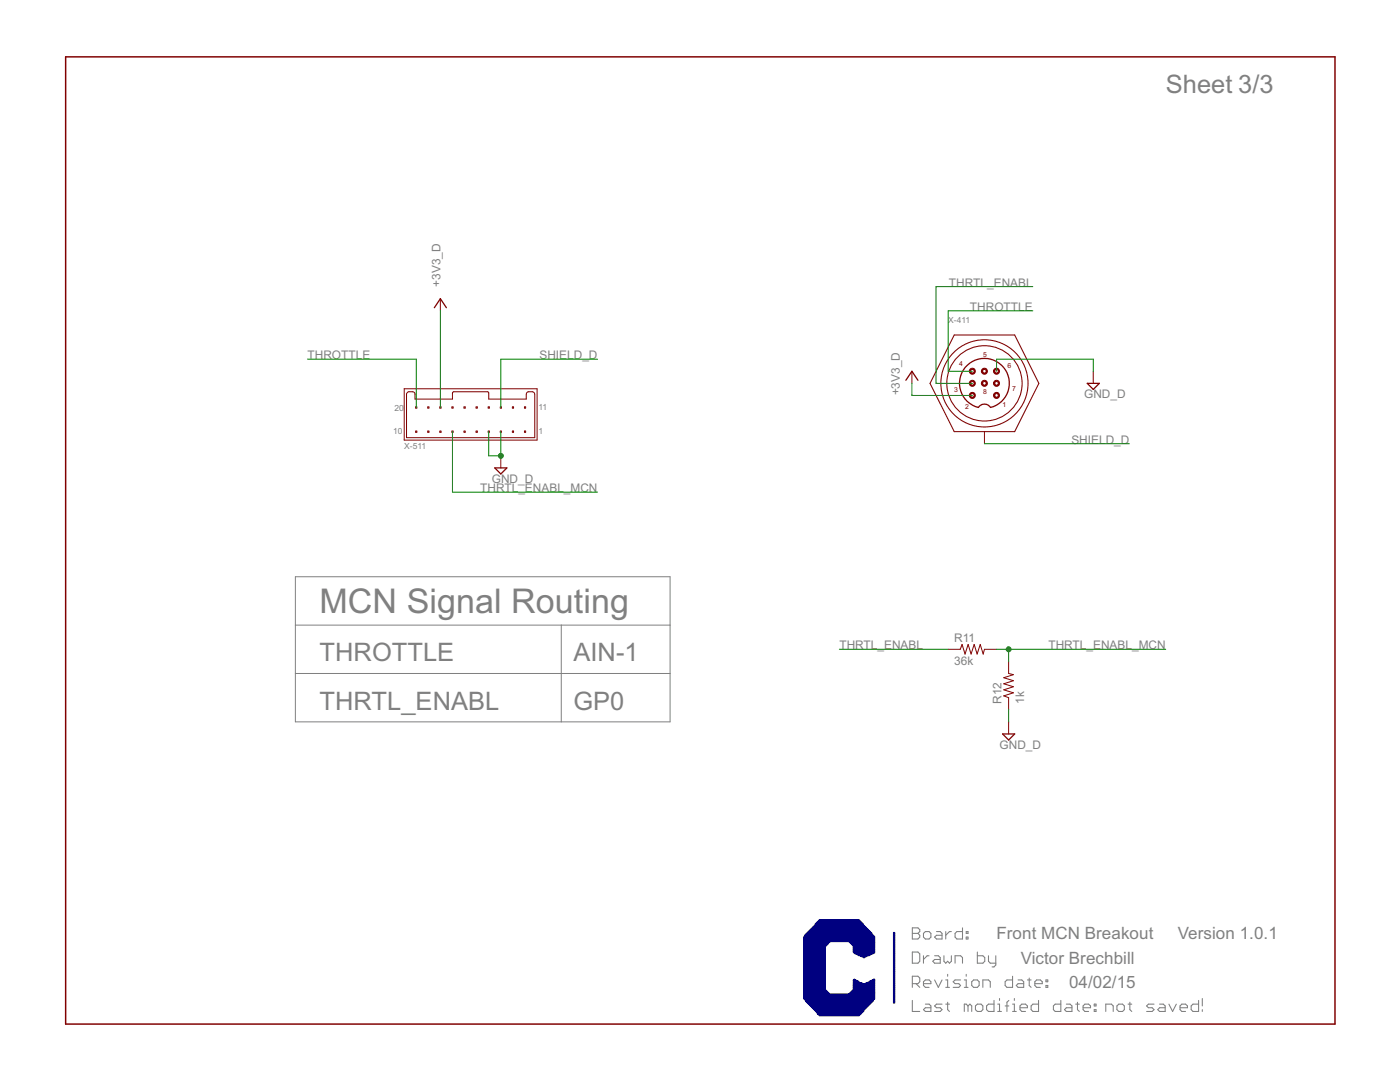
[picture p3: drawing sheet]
<svg xmlns="http://www.w3.org/2000/svg" width="279mm" height="216mm" viewBox="0 0 279 216" stroke-linecap="round" stroke-linejoin="round" font-family="sans-serif">
<defs><g id="words">
<text font-size="7.6" fill="#808080" x="63.8" y="122.3">MCN Signal Routing</text>
<g font-size="5.7" fill="#808080">
<text x="232.7" y="18.6">Sheet 3/3</text>
<text x="63.8" y="132">THROTTLE</text>
<text x="114.4" y="132">AIN-1</text>
<text x="63.8" y="141.6">THRTL_ENABL</text>
<text x="114.4" y="141.6">GP0</text>
</g>
<g font-size="3.8" fill="#808080">
<text x="198.9" y="187.5">Front MCN Breakout</text>
<text x="235.1" y="187.5">Version 1.0.1</text>
<text x="203.7" y="192.3">Victor Brechbill</text>
<text x="213.3" y="197.1">04/02/15</text>
</g>
<g font-size="2.6" fill="#808080">
<text x="87.9" y="57.2" transform="rotate(-90 87.9 57.2)">+3V3_D</text>
<text x="189.4" y="57.2">THRTL_ENABL</text>
<text x="193.6" y="62">THROTTLE</text>
<text x="61.4" y="71.7">THROTTLE</text>
<text x="107.7" y="71.7">SHIELD_D</text>
<text x="179.6" y="78.9" transform="rotate(-90 179.6 78.9)">+3V3_D</text>
<text x="216.4" y="79.5">GND_D</text>
<text x="213.8" y="88.5">SHIELD_D</text>
<text x="95.8" y="98.2">THRTL_ENABL_MCN</text>
<text x="98.1" y="96.4">GND_D</text>
<text x="167.5" y="129.6">THRTL_ENABL</text>
<text x="190.4" y="128.1">R11</text>
<text x="209.2" y="129.6">THRTL_ENABL_MCN</text>
<text x="190.4" y="132.7">36k</text>
<text x="199.9" y="140.4" transform="rotate(-90 199.9 140.4)">R12</text>
<text x="204.4" y="140.4" transform="rotate(-90 204.4 140.4)">1k</text>
<text x="199.5" y="149.5">GND_D</text>
</g>
<g font-size="1.9" fill="#808080">
<text x="189.2" y="64.4">X-411</text>
<text x="78.7" y="82">20</text>
<text x="107.4" y="81.8">11</text>
<text x="78.5" y="86.6">10</text>
<text x="80.7" y="89.5">X-511</text>
<text x="107.4" y="86.6">1</text>
</g>
<g font-size="1.5" fill="#800000">
<text x="196.2" y="71.2">5</text>
<text x="191.4" y="73.1">4</text>
<text x="201" y="73.4">6</text>
<text x="202" y="77.9">7</text>
<text x="190.4" y="78.2">3</text>
<text x="192.6" y="81.6">2</text>
<text x="196.2" y="78.7">8</text>
<text x="200.1" y="81.3">1</text>
</g>
</g></defs>
<g fill="#808080" stroke="#808080" stroke-width=".2">
<path d="M58.9 115.1h74.8z"/>
<path d="M133.7 115.1v9.6z"/>
<path d="M112 124.7h21.7z"/>
<path d="M58.9 124.7h53.1z"/>
<path d="M58.9 115.1v9.6z"/>
<path d="M58.9 124.7v9.7z"/>
<path d="M58.9 134.4h74.8z"/>
<path d="M133.7 124.7v9.7z"/>
<path d="M58.9 134.4v9.6z"/>
<path d="M58.9 144h53.1z"/>
<path d="M112 144h21.7z"/>
<path d="M133.7 134.4v9.6z"/>
<path d="M112 124.7v19.3z"/>
</g>
<g fill="#808080" stroke="#808080" stroke-width=".21">
<path d="M182.1 185.1v2.3z"/>
<path d="M182.1 185.1h1.1z"/>
<path d="M183.2 185.1l.4 .4z"/>
<path d="M183.6 185.5v.4z"/>
<path d="M183.6 185.9l-.4 .3z"/>
<path d="M183.2 186.2l.4 .4z"/>
<path d="M183.6 186.6v.4z"/>
<path d="M183.6 187l-.4 .4z"/>
<path d="M182.1 187.4h1.1z"/>
<path d="M182.1 186.2h1.1z"/>
<path d="M184.7 187.4h.7z"/>
<path d="M185.8 187l-.4 .4z"/>
<path d="M185.8 186.2v.8z"/>
<path d="M185.4 185.9l.4 .3z"/>
<path d="M184.7 185.9h.7z"/>
<path d="M184.3 186.2l.4-.3z"/>
<path d="M184.3 186.2v.8z"/>
<path d="M184.3 187l.4 .4z"/>
<path d="M186.9 185.9h.7z"/>
<path d="M187.6 185.9l.4 .3z"/>
<path d="M188 186.2v1.2z"/>
<path d="M186.9 187.4h1.1z"/>
<path d="M186.5 187l.4 .4z"/>
<path d="M186.5 187l.4-.4z"/>
<path d="M186.9 186.6h1.1z"/>
<path d="M188.7 185.9v1.5z"/>
<path d="M188.7 186.6l.8-.7z"/>
<path d="M189.5 185.9h.4z"/>
<path d="M192.1 185.1v2.3z"/>
<path d="M191 187.4h1.1z"/>
<path d="M190.6 187l.4 .4z"/>
<path d="M190.6 186.2v.8z"/>
<path d="M190.6 186.2l.4-.3z"/>
<path d="M191 185.9h1.1z"/>
<path d="M192.8 185.9h.4z"/>
<path d="M193.2 185.9v.3z"/>
<path d="M192.8 186.2h.4z"/>
<path d="M192.8 185.9v.3z"/>
<path d="M192.8 187h.4z"/>
<path d="M193.2 187v.4z"/>
<path d="M192.8 187.4h.4z"/>
<path d="M192.8 187v.4z"/>
<path d="M182.1 194.8v2.2z"/>
<path d="M182.1 194.8h1.1z"/>
<path d="M183.2 194.8l.4 .4z"/>
<path d="M183.6 195.2v.7z"/>
<path d="M183.6 195.9l-.4 .4z"/>
<path d="M182.1 196.3h1.1z"/>
<path d="M182.8 196.3l.8 .7z"/>
<path d="M184.7 197h.7z"/>
<path d="M184.3 196.6l.4 .4z"/>
<path d="M184.3 195.9v.7z"/>
<path d="M184.3 195.9l.4-.4z"/>
<path d="M184.7 195.5h.7z"/>
<path d="M185.4 195.5l.4 .4z"/>
<path d="M185.8 195.9v.4z"/>
<path d="M184.3 196.3h1.5z"/>
<path d="M186.5 195.5l.8 1.5z"/>
<path d="M188 195.5l-.7 1.5z"/>
<path d="M188.7 195.5h.4z"/>
<path d="M189.1 195.5v1.5z"/>
<path d="M188.7 197h.8z"/>
<path d="M189.1 194.4v.4z"/>
<path d="M190.2 197h1.1z"/>
<path d="M191.7 196.6l-.4 .4z"/>
<path d="M191.3 196.3l.4 .3z"/>
<path d="M190.6 196.3h.7z"/>
<path d="M190.2 195.9l.4 .4z"/>
<path d="M190.2 195.9l.4-.4z"/>
<path d="M190.6 195.5h1.1z"/>
<path d="M192.4 195.5h.4z"/>
<path d="M192.8 195.5v1.5z"/>
<path d="M192.4 197h.8z"/>
<path d="M192.8 194.4v.4z"/>
<path d="M194.3 197h.8z"/>
<path d="M195.4 196.6l-.3 .4z"/>
<path d="M195.4 195.9v.7z"/>
<path d="M195.1 195.5l.3 .4z"/>
<path d="M194.3 195.5h.8z"/>
<path d="M193.9 195.9l.4-.4z"/>
<path d="M193.9 195.9v.7z"/>
<path d="M193.9 196.6l.4 .4z"/>
<path d="M196.2 195.5v1.5z"/>
<path d="M196.2 195.5h1.1z"/>
<path d="M197.3 195.5l.3 .4z"/>
<path d="M197.6 195.9v1.1z"/>
<path d="M202.1 194.8v2.2z"/>
<path d="M201 197h1.1z"/>
<path d="M200.6 196.6l.4 .4z"/>
<path d="M200.6 195.9v.7z"/>
<path d="M200.6 195.9l.4-.4z"/>
<path d="M201 195.5h1.1z"/>
<path d="M203.2 195.5h.7z"/>
<path d="M203.9 195.5l.4 .4z"/>
<path d="M204.3 195.9v1.1z"/>
<path d="M203.2 197h1.1z"/>
<path d="M202.8 196.6l.4 .4z"/>
<path d="M202.8 196.6l.4-.3z"/>
<path d="M203.2 196.3h1.1z"/>
<path d="M205.4 195.2v1.4z"/>
<path d="M205.4 196.6l.4 .4z"/>
<path d="M205 195.5h.8z"/>
<path d="M206.9 197h.7z"/>
<path d="M206.5 196.6l.4 .4z"/>
<path d="M206.5 195.9v.7z"/>
<path d="M206.9 195.5l-.4 .4z"/>
<path d="M206.9 195.5h.7z"/>
<path d="M207.6 195.5l.4 .4z"/>
<path d="M208 195.9v.4z"/>
<path d="M206.5 196.3h1.5z"/>
<path d="M208.7 195.5h.4z"/>
<path d="M209.1 195.5v.4z"/>
<path d="M208.7 195.9h.4z"/>
<path d="M208.7 195.5v.4z"/>
<path d="M208.7 196.6h.4z"/>
<path d="M209.1 196.6v.4z"/>
<path d="M208.7 197h.4z"/>
<path d="M208.7 196.6v.4z"/>
<path d="M182.1 199.6v2.2z"/>
<path d="M182.1 201.8h1.5z"/>
<path d="M184.7 200.4h.7z"/>
<path d="M185.4 200.4l.4 .3z"/>
<path d="M185.8 200.7v1.1z"/>
<path d="M184.7 201.8h1.1z"/>
<path d="M184.3 201.5l.4 .3z"/>
<path d="M184.3 201.5l.4-.4z"/>
<path d="M184.7 201.1h1.1z"/>
<path d="M186.5 201.8h1.1z"/>
<path d="M187.6 201.8l.4-.3z"/>
<path d="M187.6 201.1l.4 .4z"/>
<path d="M186.9 201.1h.7z"/>
<path d="M186.5 200.7l.4 .4z"/>
<path d="M186.5 200.7l.4-.3z"/>
<path d="M186.9 200.4h1.1z"/>
<path d="M189.1 200v1.5z"/>
<path d="M189.1 201.5l.4 .3z"/>
<path d="M188.7 200.4h.8z"/>
<path d="M192.4 200.4v1.4z"/>
<path d="M192.4 200.4h.4z"/>
<path d="M192.8 200.4l.4 .3z"/>
<path d="M193.2 200.7v1.1z"/>
<path d="M193.2 200.7l.4-.3z"/>
<path d="M193.6 200.4l.3 .3z"/>
<path d="M193.9 200.7v1.1z"/>
<path d="M195.1 201.8h.7z"/>
<path d="M195.8 201.8l.4-.3z"/>
<path d="M196.2 200.7v.8z"/>
<path d="M195.8 200.4l.4 .3z"/>
<path d="M195.1 200.4h.7z"/>
<path d="M194.7 200.7l.4-.3z"/>
<path d="M194.7 200.7v.8z"/>
<path d="M194.7 201.5l.4 .3z"/>
<path d="M198.4 199.6v2.2z"/>
<path d="M197.3 201.8h1.1z"/>
<path d="M196.9 201.5l.4 .3z"/>
<path d="M196.9 200.7v.8z"/>
<path d="M196.9 200.7l.4-.3z"/>
<path d="M197.3 200.4h1.1z"/>
<path d="M199.1 200.4h.4z"/>
<path d="M199.5 200.4v1.4z"/>
<path d="M199.1 201.8h.8z"/>
<path d="M199.5 199.2v.4z"/>
<path d="M201 200v1.8z"/>
<path d="M201 200l.3-.4z"/>
<path d="M200.6 200.7h.7z"/>
<path d="M202.1 200.4h.3z"/>
<path d="M202.4 200.4v1.4z"/>
<path d="M202.1 201.8h.7z"/>
<path d="M202.4 199.2v.4z"/>
<path d="M203.9 201.8h.8z"/>
<path d="M203.6 201.5l.3 .3z"/>
<path d="M203.6 200.7v.8z"/>
<path d="M203.6 200.7l.3-.3z"/>
<path d="M203.9 200.4h.8z"/>
<path d="M204.7 200.4l.3 .3z"/>
<path d="M205 200.7v.4z"/>
<path d="M203.6 201.1h1.4z"/>
<path d="M207.3 199.6v2.2z"/>
<path d="M206.1 201.8h1.2z"/>
<path d="M205.8 201.5l.3 .3z"/>
<path d="M205.8 200.7v.8z"/>
<path d="M205.8 200.7l.3-.3z"/>
<path d="M206.1 200.4h1.2z"/>
<path d="M211.7 199.6v2.2z"/>
<path d="M210.6 201.8h1.1z"/>
<path d="M210.2 201.5l.4 .3z"/>
<path d="M210.2 200.7v.8z"/>
<path d="M210.2 200.7l.4-.3z"/>
<path d="M210.6 200.4h1.1z"/>
<path d="M212.8 200.4h.8z"/>
<path d="M213.6 200.4l.3 .3z"/>
<path d="M213.9 200.7v1.1z"/>
<path d="M212.8 201.8h1.1z"/>
<path d="M212.4 201.5l.4 .3z"/>
<path d="M212.8 201.1l-.4 .4z"/>
<path d="M212.8 201.1h1.1z"/>
<path d="M215 200v1.5z"/>
<path d="M215 201.5l.4 .3z"/>
<path d="M214.7 200.4h.7z"/>
<path d="M216.5 201.8h.8z"/>
<path d="M216.2 201.5l.3 .3z"/>
<path d="M216.2 200.7v.8z"/>
<path d="M216.2 200.7l.3-.3z"/>
<path d="M216.5 200.4h.8z"/>
<path d="M217.3 200.4l.3 .3z"/>
<path d="M217.6 200.7v.4z"/>
<path d="M216.2 201.1h1.4z"/>
<path d="M218.4 200.4h.3z"/>
<path d="M218.7 200.4v.3z"/>
<path d="M218.4 200.7h.3z"/>
<path d="M218.4 200.4v.3z"/>
<path d="M218.4 201.5h.3z"/>
<path d="M218.7 201.5v.3z"/>
<path d="M218.4 201.8h.3z"/>
<path d="M218.4 201.5v.3z"/>
<path d="M220.7 200.4v1.4z"/>
<path d="M220.7 200.4h1.1z"/>
<path d="M221.8 200.4l.4 .3z"/>
<path d="M222.2 200.7v1.1z"/>
<path d="M223.3 201.8h.7z"/>
<path d="M224 201.8l.4-.3z"/>
<path d="M224.4 200.7v.8z"/>
<path d="M224 200.4l.4 .3z"/>
<path d="M223.3 200.4h.7z"/>
<path d="M222.9 200.7l.4-.3z"/>
<path d="M222.9 200.7v.8z"/>
<path d="M222.9 201.5l.4 .3z"/>
<path d="M225.5 200v1.5z"/>
<path d="M225.5 201.5l.4 .3z"/>
<path d="M225.1 200.4h.8z"/>
<path d="M228.8 201.8h1.1z"/>
<path d="M229.9 201.8l.4-.3z"/>
<path d="M229.9 201.1l.4 .4z"/>
<path d="M229.2 201.1h.7z"/>
<path d="M228.8 200.7l.4 .4z"/>
<path d="M228.8 200.7l.4-.3z"/>
<path d="M229.2 200.4h1.1z"/>
<path d="M231.4 200.4h.8z"/>
<path d="M232.2 200.4l.3 .3z"/>
<path d="M232.5 200.7v1.1z"/>
<path d="M231.4 201.8h1.1z"/>
<path d="M231.1 201.5l.3 .3z"/>
<path d="M231.4 201.1l-.3 .4z"/>
<path d="M231.4 201.1h1.1z"/>
<path d="M233.3 200.4l.7 1.4z"/>
<path d="M234.8 200.4l-.8 1.4z"/>
<path d="M235.9 201.8h.7z"/>
<path d="M235.5 201.5l.4 .3z"/>
<path d="M235.5 200.7v.8z"/>
<path d="M235.5 200.7l.4-.3z"/>
<path d="M235.9 200.4h.7z"/>
<path d="M236.6 200.4l.4 .3z"/>
<path d="M237 200.7v.4z"/>
<path d="M235.5 201.1h1.5z"/>
<path d="M239.2 199.6v2.2z"/>
<path d="M238.1 201.8h1.1z"/>
<path d="M237.7 201.5l.4 .3z"/>
<path d="M237.7 200.7v.8z"/>
<path d="M237.7 200.7l.4-.3z"/>
<path d="M238.1 200.4h1.1z"/>
<path d="M239.9 201.5v.3z"/>
<path d="M239.9 199.2v1.5z"/>
<path d="M182.1 190v2.2z"/>
<path d="M182.1 192.2h1.1z"/>
<path d="M183.6 191.8l-.4 .4z"/>
<path d="M183.6 190.3v1.5z"/>
<path d="M183.2 190l.4 .3z"/>
<path d="M182.1 190h1.1z"/>
<path d="M184.3 190.7v1.5z"/>
<path d="M185 190.7l-.7 .8z"/>
<path d="M185 190.7h.4z"/>
<path d="M186.5 190.7h.8z"/>
<path d="M187.3 190.7l.3 .4z"/>
<path d="M187.6 191.1v1.1z"/>
<path d="M186.5 192.2h1.1z"/>
<path d="M186.2 191.8l.3 .4z"/>
<path d="M186.2 191.8l.3-.3z"/>
<path d="M186.5 191.5h1.1z"/>
<path d="M188.4 190.7v1.1z"/>
<path d="M188.4 191.8l.3 .4z"/>
<path d="M188.7 192.2l.4-.4z"/>
<path d="M189.1 191.8l.4 .4z"/>
<path d="M189.5 192.2l.4-.4z"/>
<path d="M189.9 190.7v1.1z"/>
<path d="M190.6 190.7v1.5z"/>
<path d="M190.6 190.7h1.1z"/>
<path d="M191.7 190.7l.4 .4z"/>
<path d="M192.1 191.1v1.1z"/>
<path d="M195.1 190v2.2z"/>
<path d="M195.1 192.2h1.1z"/>
<path d="M196.2 192.2l.3-.4z"/>
<path d="M196.5 191.1v.7z"/>
<path d="M196.2 190.7l.3 .4z"/>
<path d="M195.1 190.7h1.1z"/>
<path d="M197.3 190.7v1.1z"/>
<path d="M197.3 191.8l.3 .4z"/>
<path d="M197.6 192.2h1.1z"/>
<path d="M198.7 190.7v1.9z"/>
<path d="M198.7 192.6l-.3 .3z"/>
<path d="M198 192.9h.4z"/>
</g>
<g fill="#800000" stroke="#800000" stroke-width=".3">
<path d="M13.1 11.3v193z"/>
<path d="M13.1 204.3h253.3z"/>
<path d="M266.4 11.3v193z"/>
<path d="M13.1 11.3h253.3z"/>
</g>
<g fill="#800000" stroke="#800000" stroke-width=".2">
<path d="M83 81.2h.2z"/>
<path d="M83.2 81.2v.2z"/>
<path d="M83 81.4h.2z"/>
<path d="M83 81.2v.2z"/>
<path d="M85.4 81.2h.2z"/>
<path d="M85.6 81.2v.2z"/>
<path d="M85.4 81.4h.2z"/>
<path d="M85.4 81.2v.2z"/>
<path d="M87.8 81.2h.2z"/>
<path d="M88 81.2v.2z"/>
<path d="M87.8 81.4h.2z"/>
<path d="M87.8 81.2v.2z"/>
<path d="M90.2 81.2h.2z"/>
<path d="M90.4 81.2v.2z"/>
<path d="M90.2 81.4h.2z"/>
<path d="M90.2 81.2v.2z"/>
<path d="M92.6 81.2h.2z"/>
<path d="M92.8 81.2v.2z"/>
<path d="M92.6 81.4h.2z"/>
<path d="M92.6 81.2v.2z"/>
<path d="M83 86h.2z"/>
<path d="M83.2 86v.3z"/>
<path d="M83 86.3h.2z"/>
<path d="M83 86v.3z"/>
<path d="M85.4 86h.2z"/>
<path d="M85.6 86v.3z"/>
<path d="M85.4 86.3h.2z"/>
<path d="M85.4 86v.3z"/>
<path d="M87.8 86h.2z"/>
<path d="M88 86v.3z"/>
<path d="M87.8 86.3h.2z"/>
<path d="M87.8 86v.3z"/>
<path d="M90.2 86h.2z"/>
<path d="M90.4 86v.3z"/>
<path d="M90.2 86.3h.2z"/>
<path d="M90.2 86v.3z"/>
<path d="M92.6 86h.2z"/>
<path d="M92.8 86v.3z"/>
<path d="M92.6 86.3h.2z"/>
<path d="M92.6 86v.3z"/>
<path d="M95 86h.2z"/>
<path d="M95.2 86v.3z"/>
<path d="M95 86.3h.2z"/>
<path d="M95 86v.3z"/>
<path d="M95 81.2h.2z"/>
<path d="M95.2 81.2v.2z"/>
<path d="M95 81.4h.2z"/>
<path d="M95 81.2v.2z"/>
<path d="M97.4 81.2h.3z"/>
<path d="M97.7 81.2v.2z"/>
<path d="M97.4 81.4h.3z"/>
<path d="M97.4 81.2v.2z"/>
<path d="M97.4 86h.3z"/>
<path d="M97.7 86v.3z"/>
<path d="M97.4 86.3h.3z"/>
<path d="M97.4 86v.3z"/>
<path d="M99.8 86h.3z"/>
<path d="M100.1 86v.3z"/>
<path d="M99.8 86.3h.3z"/>
<path d="M99.8 86v.3z"/>
<path d="M102.3 86h.2z"/>
<path d="M102.5 86v.3z"/>
<path d="M102.3 86.3h.2z"/>
<path d="M102.3 86v.3z"/>
<path d="M104.7 86h.2z"/>
<path d="M104.9 86v.3z"/>
<path d="M104.7 86.3h.2z"/>
<path d="M104.7 86v.3z"/>
<path d="M102.3 81.2h.2z"/>
<path d="M102.5 81.2v.2z"/>
<path d="M102.3 81.4h.2z"/>
<path d="M102.3 81.2v.2z"/>
<path d="M99.8 81.2h.3z"/>
<path d="M100.1 81.2v.2z"/>
<path d="M99.8 81.4h.3z"/>
<path d="M99.8 81.2v.2z"/>
<path d="M104.7 81.2h.2z"/>
<path d="M104.9 81.2v.2z"/>
<path d="M104.7 81.4h.2z"/>
<path d="M104.7 81.2v.2z"/>
<path d="M80.7 87.8h26.5z"/>
<path d="M107.2 77.6v10.2z"/>
<path d="M80.7 77.6h26.5z"/>
<path d="M80.7 77.6v10.2z"/>
<path d="M106.7 78.7v8.6z"/>
<path d="M105.5 78.2h.7z"/>
<path d="M105 78.7v.9z"/>
<path d="M97.5 79.6h7.5z"/>
<path d="M97.5 78.4v1.2z"/>
<path d="M90.6 78.2h6.7z"/>
<path d="M90.3 78.4v1.2z"/>
<path d="M82.8 79.6h7.5z"/>
<path d="M82.8 78.7v.9z"/>
<path d="M81.6 78.2h.7z"/>
<path d="M81.1 78.7v8.6z"/>
<path d="M81.1 87.3h25.6z"/>
<path d="M87.9 59.6v2.4z"/>
<path d="M99.9 91v2.4z"/>
<path d="M196.5 86.1v2.4z"/>
<path d="M182 74.1v2.4z"/>
<path d="M218.2 74.1v2.4z"/>
<path d="M196.5 129.6h2.4z"/>
<path d="M189.2 129.6h2.4z"/>
<path d="M192 128.6l-.4 1z"/>
<path d="M192 128.6l.6 1.9z"/>
<path d="M193.2 128.6l-.6 1.9z"/>
<path d="M193.2 128.6l.6 1.9z"/>
<path d="M194.4 128.6l-.6 1.9z"/>
<path d="M194.4 128.6l.6 1.9z"/>
<path d="M195.6 128.6l-.6 1.9z"/>
<path d="M195.6 128.6l.6 1.9z"/>
<path d="M196.5 129.6l-.3 .9z"/>
<path d="M201.3 132v2.4z"/>
<path d="M201.3 139.2v2.4z"/>
<path d="M200.3 138.9l1 .3z"/>
<path d="M200.3 138.9l1.9-.7z"/>
<path d="M200.3 137.6l1.9 .6z"/>
<path d="M200.3 137.6l1.9-.6z"/>
<path d="M200.3 136.4l1.9 .6z"/>
<path d="M200.3 136.4l1.9-.6z"/>
<path d="M200.3 135.2l1.9 .6z"/>
<path d="M200.3 135.2l1.9-.6z"/>
<path d="M201.3 134.4l.9 .2z"/>
<path d="M201.3 144v2.5z"/>
<path d="M196 76.1a.6 .6 0 0 1 1 .1 .6 .6 0 0 1-.4 .9 .6 .6 0 0 1-.7-.6h.2a.36 .36 0 0 1 .5-.3 .36 .36 0 0 1 .1 .6 .36 .36 0 0 1-.6-.2v-.1h-.2z" fill-rule="evenodd"/>
<path d="M196 73.6a.6 .6 0 0 1 1 .2 .6 .6 0 0 1-.4 .9 .6 .6 0 0 1-.7-.6h.2a.36 .36 0 0 1 .5-.3 .36 .36 0 0 1 .1 .6 .36 .36 0 0 1-.6-.2v-.1h-.2z" fill-rule="evenodd"/>
<path d="M193.6 73.6a.6 .6 0 0 1 1 .2 .6 .6 0 0 1-.4 .9 .6 .6 0 0 1-.8-.6h.3a.37 .37 0 0 1 .5-.3 .37 .37 0 0 1 .1 .6 .37 .37 0 0 1-.6-.2v-.1h-.3z" fill-rule="evenodd"/>
<path d="M198.5 73.6a.6 .6 0 0 1 .9 .2 .6 .6 0 0 1-.4 .9 .6 .6 0 0 1-.7-.6h.2a.36 .36 0 0 1 .5-.3 .36 .36 0 0 1 .1 .6 .36 .36 0 0 1-.6-.2v-.1h-.2z" fill-rule="evenodd"/>
<path d="M198.5 76.1a.6 .6 0 0 1 .9 .1 .6 .6 0 0 1-.4 .9 .6 .6 0 0 1-.7-.6h.2a.36 .36 0 0 1 .5-.3 .36 .36 0 0 1 .1 .6 .36 .36 0 0 1-.6-.2v-.1h-.2z" fill-rule="evenodd"/>
<path d="M193.6 76.1a.6 .6 0 0 1 1 .1 .6 .6 0 0 1-.4 .9 .6 .6 0 0 1-.8-.6h.3a.37 .37 0 0 1 .5-.3 .37 .37 0 0 1 .1 .6 .37 .37 0 0 1-.6-.2v-.1h-.3z" fill-rule="evenodd"/>
<path d="M193.6 78.5a.6 .6 0 0 1 1 .1 .6 .6 0 0 1-.4 .9 .6 .6 0 0 1-.8-.6h.3a.37 .37 0 0 1 .5-.3 .37 .37 0 0 1 .1 .6 .37 .37 0 0 1-.6-.2v-.1h-.3z" fill-rule="evenodd"/>
<path d="M198.5 78.5a.6 .6 0 0 1 .9 .1 .6 .6 0 0 1-.4 .9 .6 .6 0 0 1-.7-.6h.2a.36 .36 0 0 1 .5-.3 .36 .36 0 0 1 .1 .6 .36 .36 0 0 1-.6-.2v-.1h-.2z" fill-rule="evenodd"/>
</g>
<path d="M81.6 78.2l-.4 .2-.1 .3M82.3 78.2l.3 .1 .2 .4M90.6 78.2l-.3 .2M97.3 78.2l.2 .2M105.5 78.2l-.3 .1-.2 .4M106.2 78.2l.3 .1 .2 .4" fill="none" stroke="#800000" stroke-width=".2"/>
<g fill="#800000" stroke="#800000" stroke-width=".25">
<path d="M87.9 59.6l1.2 1.8z"/>
<path d="M87.9 59.6l-1.2 1.8z"/>
<path d="M98.7 93.4h2.5z"/>
<path d="M101.2 93.4l-1.3 1.2z"/>
<path d="M98.7 93.4l1.2 1.2z"/>
<path d="M182 74.1l1.2 1.8z"/>
<path d="M182 74.1l-1.2 1.8z"/>
<path d="M217 76.5h2.4z"/>
<path d="M219.4 76.5l-1.2 1.2z"/>
<path d="M217 76.5l1.2 1.2z"/>
<path d="M200.1 146.5h2.4z"/>
<path d="M202.5 146.5l-1.2 1.2z"/>
<path d="M200.1 146.5l1.2 1.2z"/>
</g>
<g fill="none" stroke="#800000" stroke-width=".21">
<circle cx="196.5" cy="76.5" r="7.5"/>
<circle cx="196.5" cy="76.5" r="8.7"/>
</g>
<g fill="#800000" stroke="#800000" stroke-width=".21">
<path d="M190.4 86.1h12.1z"/>
<path d="M190.4 66.8h12.1z"/>
<path d="M202.5 66.8l4.8 9.7z"/>
<path d="M207.3 76.5l-4.8 9.6z"/>
<path d="M190.4 66.8l-4.8 9.7z"/>
<path d="M185.6 76.5l4.8 9.6z"/>
</g>
<path d="M192.6 73.3a5 5 0 0 1 8.1 .5 5 5 0 0 1-3 7.5 1.43 1.43 0 0 0-2.4 0 5 5 0 0 1-2.7-8z" fill="none" stroke="#800000" stroke-width=".25"/>
<g fill="#008000" stroke="#008000" stroke-width=".2">
<path d="M186.8 76.5h7.3z"/>
<path d="M186.8 57.2v19.3z"/>
<path d="M186.8 57.2h19.3z"/>
<path d="M167.5 129.6h21.7z"/>
<path d="M189.2 74.1h4.9z"/>
<path d="M189.2 62v12.1z"/>
<path d="M189.2 62h16.9z"/>
<path d="M83.1 71.7v9.6z"/>
<path d="M61.4 71.7h21.7z"/>
<path d="M87.9 62v19.3z"/>
<path d="M182 78.9h12.1z"/>
<path d="M182 76.5v2.4z"/>
<path d="M99.9 71.7v9.6z"/>
<path d="M99.9 71.7h19.4z"/>
<path d="M196.5 88.5h28.9z"/>
<path d="M99.9 86.1v4.9z"/>
<path d="M97.5 86.1v4.9z"/>
<path d="M97.5 91h2.4z"/>
<path d="M198.9 71.7v2.4z"/>
<path d="M198.9 71.7h19.3z"/>
<path d="M218.2 71.7v2.4z"/>
<path d="M201.3 141.6v2.4z"/>
<path d="M201.3 129.6v2.4z"/>
<path d="M198.9 129.6h2.4z"/>
<path d="M201.3 129.6h31.3z"/>
<path d="M90.3 86.1v12.1z"/>
<path d="M90.3 98.2h29z"/>
<circle cx="99.9" cy="91" r=".49"/>
<circle cx="201.3" cy="129.6" r=".49"/>
</g>
<g fill="#000080" stroke="#000080" stroke-width=".2">
<path d="M163.5 202.6h8v.1h-8z"/>
<path d="M163.4 202.4h8.2v.2h-8.2z"/>
<path d="M163.2 202.3h8.6v.1h-8.6z"/>
<path d="M163.1 202.2h8.8v.1h-8.8z"/>
<path d="M163.1 202h8.9v.2h-8.9z"/>
<path d="M163 201.9h9.1v.1h-9.1z"/>
<path d="M162.8 201.8h9.5v.1h-9.5z"/>
<path d="M162.7 201.6h9.7v.2h-9.7z"/>
<path d="M162.6 201.5h9.8v.1h-9.8z"/>
<path d="M162.4 201.4h10.2v.1h-10.2z"/>
<path d="M162.3 201.2h10.4v.2h-10.4z"/>
<path d="M162.2 201.1h10.6v.1h-10.6z"/>
<path d="M162 201h11v.1h-11z"/>
<path d="M161.9 200.9h11.2v.1h-11.2z"/>
<path d="M161.8 200.7h11.4v.1h-11.4z"/>
<path d="M161.6 200.6h11.8v.1h-11.8z"/>
<path d="M161.5 200.4h12v.2h-12z"/>
<path d="M161.4 200.3h12.2v.1h-12.2z"/>
<path d="M161.2 200.2h12.6v.1h-12.6z"/>
<path d="M161.1 200h12.8v.2h-12.8z"/>
<path d="M178.3 200h.3v.2h-.3z"/>
<path d="M161 199.9h13v.1h-13z"/>
<path d="M178.3 199.9h.3v.1h-.3z"/>
<path d="M160.8 199.8h13.4v.1h-13.4z"/>
<path d="M178.3 199.8h.3v.1h-.3z"/>
<path d="M160.8 199.6h13.5v.2h-13.5z"/>
<path d="M178.3 199.6h.3v.2h-.3z"/>
<path d="M160.7 199.5h13.6v.1h-13.6z"/>
<path d="M178.3 199.5h.3v.1h-.3z"/>
<path d="M160.6 199.4h13.8v.1h-13.8z"/>
<path d="M178.3 199.4h.3v.1h-.3z"/>
<path d="M160.4 199.2h14.2v.2h-14.2z"/>
<path d="M178.3 199.2h.3v.2h-.3z"/>
<path d="M160.4 199.1h14.2v.1h-14.2z"/>
<path d="M178.3 199.1h.3v.1h-.3z"/>
<path d="M160.4 199h14.2v.1h-14.2z"/>
<path d="M178.3 199h.3v.1h-.3z"/>
<path d="M160.4 198.8h14.2v.2h-14.2z"/>
<path d="M178.3 198.8h.3v.2h-.3z"/>
<path d="M160.4 198.7h14.2v.1h-14.2z"/>
<path d="M178.3 198.7h.3v.1h-.3z"/>
<path d="M160.4 198.6h14.2v.1h-14.2z"/>
<path d="M178.3 198.6h.3v.1h-.3z"/>
<path d="M160.4 198.4h14.2v.2h-14.2z"/>
<path d="M178.3 198.4h.3v.2h-.3z"/>
<path d="M160.4 198.3h14.2v.1h-14.2z"/>
<path d="M178.3 198.3h.3v.1h-.3z"/>
<path d="M160.4 198.2h5.1v.1h-5.1z"/>
<path d="M169.5 198.2h5.1v.1h-5.1z"/>
<path d="M178.3 198.2h.3v.1h-.3z"/>
<path d="M160.4 198h5v.2h-5z"/>
<path d="M169.6 198h5v.2h-5z"/>
<path d="M178.3 198h.3v.2h-.3z"/>
<path d="M160.4 197.9h4.8v.1h-4.8z"/>
<path d="M169.8 197.9h4.8v.1h-4.8z"/>
<path d="M178.3 197.9h.3v.1h-.3z"/>
<path d="M160.4 197.8h4.7v.1h-4.7z"/>
<path d="M169.9 197.8h4.7v.1h-4.7z"/>
<path d="M178.3 197.8h.3v.1h-.3z"/>
<path d="M160.4 197.6h4.6v.2h-4.6z"/>
<path d="M170 197.6h4.6v.2h-4.6z"/>
<path d="M178.3 197.6h.3v.2h-.3z"/>
<path d="M160.4 197.5h4.4v.1h-4.4z"/>
<path d="M170.2 197.5h4.4v.1h-4.4z"/>
<path d="M178.3 197.5h.3v.1h-.3z"/>
<path d="M160.4 197.4h4.3v.1h-4.3z"/>
<path d="M170.3 197.4h4.3v.1h-4.3z"/>
<path d="M178.3 197.4h.3v.1h-.3z"/>
<path d="M160.4 197.3h4.3v.1h-4.3z"/>
<path d="M170.3 197.3h4.3v.1h-4.3z"/>
<path d="M178.3 197.3h.3v.1h-.3z"/>
<path d="M160.4 197.1h4.3v.1h-4.3z"/>
<path d="M170.3 197.1h4.3v.1h-4.3z"/>
<path d="M178.3 197.1h.3v.1h-.3z"/>
<path d="M160.4 197h4.3v.1h-4.3z"/>
<path d="M170.3 197h4.3v.1h-4.3z"/>
<path d="M178.3 197h.3v.1h-.3z"/>
<path d="M160.4 196.8h4.3v.2h-4.3z"/>
<path d="M170.3 196.8h4.3v.2h-4.3z"/>
<path d="M178.3 196.8h.3v.2h-.3z"/>
<path d="M160.4 196.7h4.3v.1h-4.3z"/>
<path d="M170.3 196.7h4.3v.1h-4.3z"/>
<path d="M178.3 196.7h.3v.1h-.3z"/>
<path d="M160.4 196.6h4.3v.1h-4.3z"/>
<path d="M170.3 196.6h4.3v.1h-4.3z"/>
<path d="M178.3 196.6h.3v.1h-.3z"/>
<path d="M160.4 196.4h4.3v.2h-4.3z"/>
<path d="M170.3 196.4h4.3v.2h-4.3z"/>
<path d="M178.3 196.4h.3v.2h-.3z"/>
<path d="M160.4 196.3h4.3v.1h-4.3z"/>
<path d="M170.3 196.3h4.3v.1h-4.3z"/>
<path d="M178.3 196.3h.3v.1h-.3z"/>
<path d="M160.4 196.2h4.3v.1h-4.3z"/>
<path d="M170.3 196.2h1.9v.1h-1.9z"/>
<path d="M172.7 196.2h1.9v.1h-1.9z"/>
<path d="M178.3 196.2h.3v.1h-.3z"/>
<path d="M160.4 196h4.3v.2h-4.3z"/>
<path d="M170.3 196h1.6v.2h-1.6z"/>
<path d="M173 196h1.6v.2h-1.6z"/>
<path d="M178.3 196h.3v.2h-.3z"/>
<path d="M160.4 195.9h4.3v.1h-4.3z"/>
<path d="M170.3 195.9h1.2v.1h-1.2z"/>
<path d="M173.2 195.9h1.4v.1h-1.4z"/>
<path d="M178.3 195.9h.3v.1h-.3z"/>
<path d="M160.4 195.8h4.3v.1h-4.3z"/>
<path d="M170.3 195.8h1.1v.1h-1.1z"/>
<path d="M173.5 195.8h1.1v.1h-1.1z"/>
<path d="M178.3 195.8h.3v.1h-.3z"/>
<path d="M160.4 195.6h4.3v.2h-4.3z"/>
<path d="M170.3 195.6h.8v.2h-.8z"/>
<path d="M173.8 195.6h.8v.2h-.8z"/>
<path d="M178.3 195.6h.3v.2h-.3z"/>
<path d="M160.4 195.5h4.3v.1h-4.3z"/>
<path d="M170.3 195.5h.5v.1h-.5z"/>
<path d="M174 195.5h.6v.1h-.6z"/>
<path d="M178.3 195.5h.3v.1h-.3z"/>
<path d="M160.4 195.4h4.3v.1h-4.3z"/>
<path d="M170.4 195.4l.2 .1z"/>
<path d="M174.3 195.4h.3v.1h-.3z"/>
<path d="M178.3 195.4h.3v.1h-.3z"/>
<path d="M160.4 195.2h4.3v.2h-4.3z"/>
<path d="M178.3 195.2h.3v.2h-.3z"/>
<path d="M160.4 195.1h4.3v.1h-4.3z"/>
<path d="M178.3 195.1h.3v.1h-.3z"/>
<path d="M160.4 195h4.3v.1h-4.3z"/>
<path d="M178.3 195h.3v.1h-.3z"/>
<path d="M160.4 194.8h4.3v.2h-4.3z"/>
<path d="M178.3 194.8h.3v.2h-.3z"/>
<path d="M160.4 194.7h4.3v.1h-4.3z"/>
<path d="M178.3 194.7h.3v.1h-.3z"/>
<path d="M160.4 194.6h4.3v.1h-4.3z"/>
<path d="M178.3 194.6h.3v.1h-.3z"/>
<path d="M160.4 194.4h4.3v.2h-4.3z"/>
<path d="M178.3 194.4h.3v.2h-.3z"/>
<path d="M160.4 194.3h4.3v.1h-4.3z"/>
<path d="M178.3 194.3h.3v.1h-.3z"/>
<path d="M160.4 194.2h4.3v.1h-4.3z"/>
<path d="M178.3 194.2h.3v.1h-.3z"/>
<path d="M160.4 194h4.3v.2h-4.3z"/>
<path d="M178.3 194h.3v.2h-.3z"/>
<path d="M160.4 193.9h4.3v.1h-4.3z"/>
<path d="M178.3 193.9h.3v.1h-.3z"/>
<path d="M160.4 193.8h4.3v.1h-4.3z"/>
<path d="M178.3 193.8h.3v.1h-.3z"/>
<path d="M160.4 193.7h4.3v.1h-4.3z"/>
<path d="M178.3 193.7h.3v.1h-.3z"/>
<path d="M160.4 193.5h4.3v.1h-4.3z"/>
<path d="M178.3 193.5h.3v.1h-.3z"/>
<path d="M160.4 193.4h4.3v.1h-4.3z"/>
<path d="M178.3 193.4h.3v.1h-.3z"/>
<path d="M160.4 193.3h4.3v.1h-4.3z"/>
<path d="M178.3 193.3h.3v.1h-.3z"/>
<path d="M160.4 193.1h4.3v.1h-4.3z"/>
<path d="M178.3 193.1h.3v.1h-.3z"/>
<path d="M160.4 193h4.3v.1h-4.3z"/>
<path d="M178.3 193h.3v.1h-.3z"/>
<path d="M160.4 192.8h4.3v.2h-4.3z"/>
<path d="M178.3 192.8h.3v.2h-.3z"/>
<path d="M160.4 192.7h4.3v.1h-4.3z"/>
<path d="M178.3 192.7h.3v.1h-.3z"/>
<path d="M160.4 192.6h4.3v.1h-4.3z"/>
<path d="M178.3 192.6h.3v.1h-.3z"/>
<path d="M160.4 192.4h4.3v.2h-4.3z"/>
<path d="M178.3 192.4h.3v.2h-.3z"/>
<path d="M160.4 192.3h4.3v.1h-4.3z"/>
<path d="M178.3 192.3h.3v.1h-.3z"/>
<path d="M160.4 192.2h4.3v.1h-4.3z"/>
<path d="M178.3 192.2h.3v.1h-.3z"/>
<path d="M160.4 192h4.3v.2h-4.3z"/>
<path d="M178.3 192h.3v.2h-.3z"/>
<path d="M160.4 191.9h4.3v.1h-4.3z"/>
<path d="M178.3 191.9h.3v.1h-.3z"/>
<path d="M160.4 191.8h4.3v.1h-4.3z"/>
<path d="M178.3 191.8h.3v.1h-.3z"/>
<path d="M160.4 191.6h4.3v.2h-4.3z"/>
<path d="M178.3 191.6h.3v.2h-.3z"/>
<path d="M160.4 191.5h4.3v.1h-4.3z"/>
<path d="M178.3 191.5h.3v.1h-.3z"/>
<path d="M160.4 191.4h4.3v.1h-4.3z"/>
<path d="M178.3 191.4h.3v.1h-.3z"/>
<path d="M160.4 191.2h4.3v.2h-4.3z"/>
<path d="M178.3 191.2h.3v.2h-.3z"/>
<path d="M160.4 191.1h4.3v.1h-4.3z"/>
<path d="M178.3 191.1h.3v.1h-.3z"/>
<path d="M160.4 191h4.3v.1h-4.3z"/>
<path d="M172.3 191h.3v.1h-.3z"/>
<path d="M178.3 191h.3v.1h-.3z"/>
<path d="M160.4 190.8h4.3v.2h-4.3z"/>
<path d="M172 190.8h.8v.2h-.8z"/>
<path d="M178.3 190.8h.3v.2h-.3z"/>
<path d="M160.4 190.7h4.3v.1h-4.3z"/>
<path d="M171.8 190.7h1.3v.1h-1.3z"/>
<path d="M178.3 190.7h.3v.1h-.3z"/>
<path d="M160.4 190.6h4.3v.1h-4.3z"/>
<path d="M171.4 190.6h2.1v.1h-2.1z"/>
<path d="M178.3 190.6h.3v.1h-.3z"/>
<path d="M160.4 190.4h4.3v.2h-4.3z"/>
<path d="M171.1 190.4h2.7v.2h-2.7z"/>
<path d="M178.3 190.4h.3v.2h-.3z"/>
<path d="M160.4 190.3h4.3v.1h-4.3z"/>
<path d="M170.8 190.3h3.2v.1h-3.2z"/>
<path d="M178.3 190.3h.3v.1h-.3z"/>
<path d="M160.4 190.2h4.3v.1h-4.3z"/>
<path d="M170.6 190.2h3.7v.1h-3.7z"/>
<path d="M178.3 190.2h.3v.1h-.3z"/>
<path d="M160.4 190.1h4.3v.1h-4.3z"/>
<path d="M170.4 190.1h4.2v.1h-4.2z"/>
<path d="M178.3 190.1h.3v.1h-.3z"/>
<path d="M160.4 189.9h4.3v.1h-4.3z"/>
<path d="M170.3 189.9h4.3v.1h-4.3z"/>
<path d="M178.3 189.9h.3v.1h-.3z"/>
<path d="M160.4 189.8h4.3v.1h-4.3z"/>
<path d="M170.3 189.8h4.3v.1h-4.3z"/>
<path d="M178.3 189.8h.3v.1h-.3z"/>
<path d="M160.4 189.7h4.3v.1h-4.3z"/>
<path d="M170.3 189.7h4.3v.1h-4.3z"/>
<path d="M178.3 189.7h.3v.1h-.3z"/>
<path d="M160.4 189.5h4.3v.1h-4.3z"/>
<path d="M170.3 189.5h4.3v.1h-4.3z"/>
<path d="M178.3 189.5h.3v.1h-.3z"/>
<path d="M160.4 189.4h4.3v.1h-4.3z"/>
<path d="M170.3 189.4h4.3v.1h-4.3z"/>
<path d="M178.3 189.4h.3v.1h-.3z"/>
<path d="M160.4 189.3h4.3v.1h-4.3z"/>
<path d="M170.3 189.3h4.3v.1h-4.3z"/>
<path d="M178.3 189.3h.3v.1h-.3z"/>
<path d="M160.4 189.1h4.3v.1h-4.3z"/>
<path d="M170.3 189.1h4.3v.1h-4.3z"/>
<path d="M178.3 189.1h.3v.1h-.3z"/>
<path d="M160.4 189h4.3v.1h-4.3z"/>
<path d="M170.3 189h4.3v.1h-4.3z"/>
<path d="M178.3 189h.3v.1h-.3z"/>
<path d="M160.4 188.8h4.3v.2h-4.3z"/>
<path d="M170.3 188.8h4.3v.2h-4.3z"/>
<path d="M178.3 188.8h.3v.2h-.3z"/>
<path d="M160.4 188.7h4.4v.1h-4.4z"/>
<path d="M170.3 188.7h4.3v.1h-4.3z"/>
<path d="M178.3 188.7h.3v.1h-.3z"/>
<path d="M160.4 188.6h4.6v.1h-4.6z"/>
<path d="M170.2 188.6h4.4v.1h-4.4z"/>
<path d="M178.3 188.6h.3v.1h-.3z"/>
<path d="M160.4 188.4h4.7v.2h-4.7z"/>
<path d="M170 188.4h4.6v.2h-4.6z"/>
<path d="M178.3 188.4h.3v.2h-.3z"/>
<path d="M160.4 188.3h4.8v.1h-4.8z"/>
<path d="M169.9 188.3h4.7v.1h-4.7z"/>
<path d="M178.3 188.3h.3v.1h-.3z"/>
<path d="M160.4 188.2h5v.1h-5z"/>
<path d="M169.8 188.2h4.8v.1h-4.8z"/>
<path d="M178.3 188.2h.3v.1h-.3z"/>
<path d="M160.4 188h5v.2h-5z"/>
<path d="M169.6 188h5v.2h-5z"/>
<path d="M178.3 188h.3v.2h-.3z"/>
<path d="M160.4 187.9h5.2v.1h-5.2z"/>
<path d="M169.5 187.9h5.1v.1h-5.1z"/>
<path d="M178.3 187.9h.3v.1h-.3z"/>
<path d="M160.4 187.8h14.2v.1h-14.2z"/>
<path d="M178.3 187.8h.3v.1h-.3z"/>
<path d="M160.4 187.6h14.2v.2h-14.2z"/>
<path d="M178.3 187.6h.3v.2h-.3z"/>
<path d="M160.4 187.5h14.2v.1h-14.2z"/>
<path d="M178.3 187.5h.3v.1h-.3z"/>
<path d="M160.4 187.4h14.2v.1h-14.2z"/>
<path d="M178.3 187.4h.3v.1h-.3z"/>
<path d="M160.4 187.2h14.2v.2h-14.2z"/>
<path d="M178.3 187.2h.3v.2h-.3z"/>
<path d="M160.4 187.1h14.2v.1h-14.2z"/>
<path d="M178.3 187.1h.3v.1h-.3z"/>
<path d="M160.4 187h14.2v.1h-14.2z"/>
<path d="M178.3 187h.3v.1h-.3z"/>
<path d="M160.4 186.8h14.2v.2h-14.2z"/>
<path d="M178.3 186.8h.3v.2h-.3z"/>
<path d="M160.6 186.7h13.8v.1h-13.8z"/>
<path d="M178.3 186.7h.3v.1h-.3z"/>
<path d="M160.6 186.6h13.7v.1h-13.7z"/>
<path d="M178.3 186.6h.3v.1h-.3z"/>
<path d="M160.7 186.5h13.5v.1h-13.5z"/>
<path d="M178.3 186.5h.3v.1h-.3z"/>
<path d="M160.8 186.3h13.2v.1h-13.2z"/>
<path d="M178.3 186.3h.3v.1h-.3z"/>
<path d="M161 186.2h13v.1h-13z"/>
<path d="M178.3 186.2h.3v.1h-.3z"/>
<path d="M161.1 186.1h12.8v.1h-12.8z"/>
<path d="M178.3 186.1h.3v.1h-.3z"/>
<path d="M161.2 185.9h12.6v.1h-12.6z"/>
<path d="M161.4 185.8h12.2v.1h-12.2z"/>
<path d="M161.5 185.7h12v.1h-12z"/>
<path d="M161.6 185.5h11.8v.1h-11.8z"/>
<path d="M161.8 185.4h11.4v.1h-11.4z"/>
<path d="M161.9 185.3h11.2v.1h-11.2z"/>
<path d="M162 185.1h11v.2h-11z"/>
<path d="M162.2 185h10.6v.1h-10.6z"/>
<path d="M162.3 184.8h10.4v.2h-10.4z"/>
<path d="M162.4 184.7h10.2v.1h-10.2z"/>
<path d="M162.6 184.6h9.8v.1h-9.8z"/>
<path d="M162.7 184.4h9.6v.2h-9.6z"/>
<path d="M162.7 184.3h9.6v.1h-9.6z"/>
<path d="M162.8 184.2h9.3v.1h-9.3z"/>
<path d="M163 184h9v.2h-9z"/>
<path d="M163.1 183.9h8.8v.1h-8.8z"/>
<path d="M163.2 183.8h8.6v.1h-8.6z"/>
<path d="M163.4 183.6h8.2v.2h-8.2z"/>
<path d="M163.5 183.5h8v.1h-8z"/>
</g>
<use href="#words"/>
</svg>
